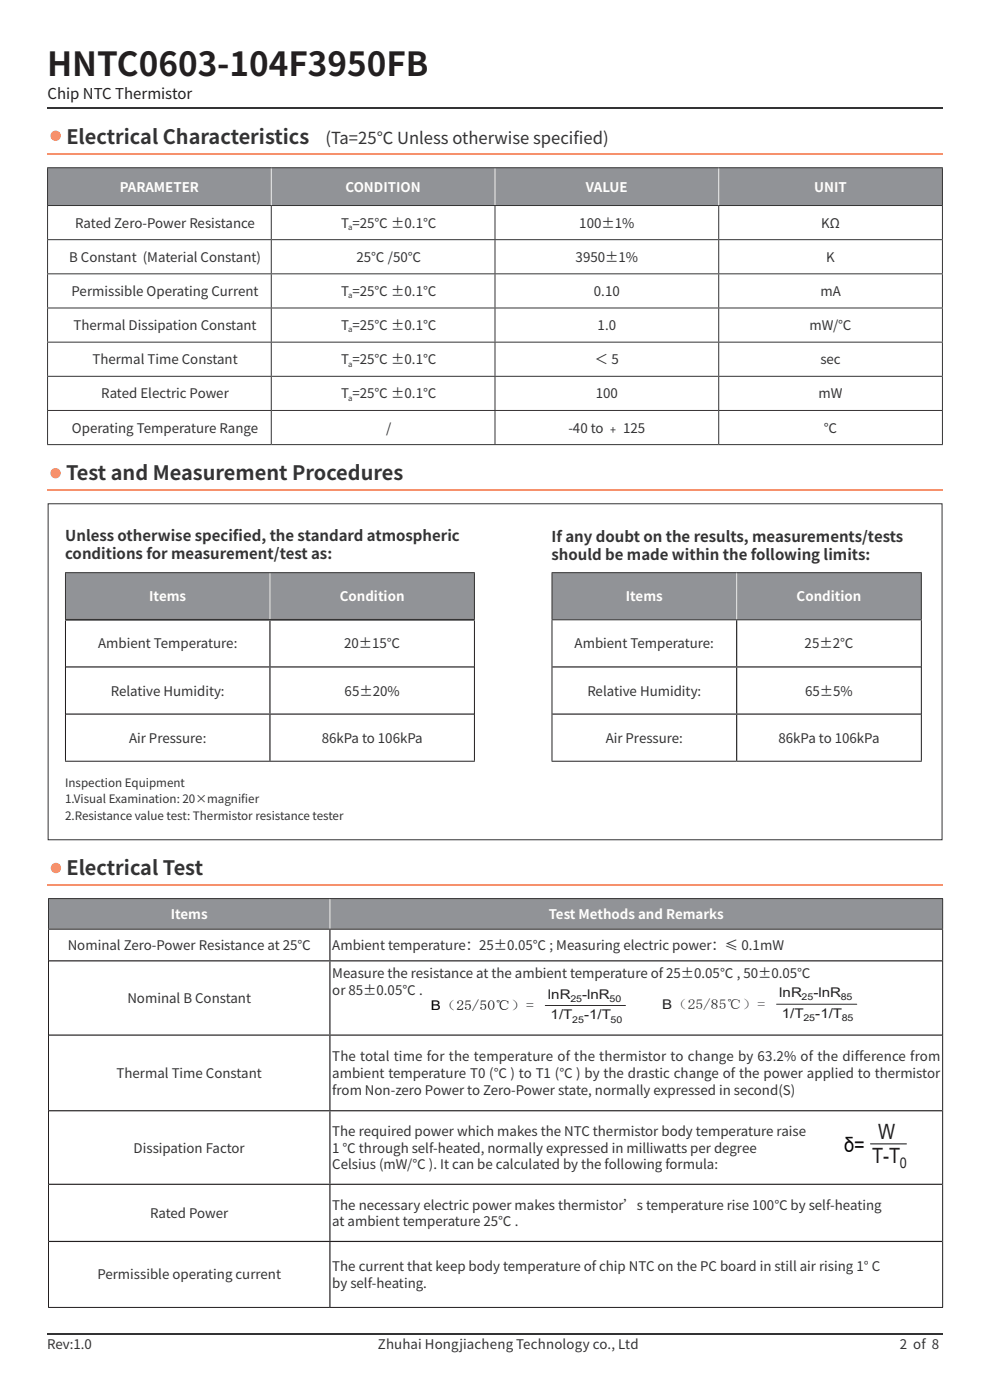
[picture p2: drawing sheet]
<svg xmlns="http://www.w3.org/2000/svg" width="210mm" height="297mm" viewBox="0 0 210 297" stroke-linecap="round" stroke-linejoin="round" font-family="sans-serif">
<defs><g id="words">
<text font-size="7.1" fill="#231f20" x="10" y="16.2">HNTC0603-104F3950FB</text>
<text font-size="4.5" x="179" y="244.5">δ=</text>
<g font-size="4.5" fill="#231f20">
<text x="186.3" y="241.7">W</text>
<text x="185" y="246.8">T-T</text>
</g>
<g font-size="4.2" fill="#333334">
<text x="14.1" y="30.6">Electrical Characteristics</text>
<text x="14" y="101.9">Test and Measurement Procedures</text>
<text x="14.1" y="185.7">Electrical Test</text>
</g>
<g font-size="3.5" fill="#333334">
<text x="69" y="30.5">(Ta=25℃ Unless otherwise specif</text>
<text x="121.7" y="30.5">ied)</text>
</g>
<text font-size="3.2" fill="#231f20" x="10.1" y="21">Chip NTC Thermistor</text>
<g font-size="3.2" fill="#333334">
<text x="13.8" y="114.8">Unless otherwise specif</text>
<text x="13.8" y="118.6">conditions for measurement/test as:</text>
<text x="49.4" y="114.8">ied, the standard atmospheric</text>
<text x="117" y="115">If any doubt on the results, measurements/tests</text>
<text x="117" y="118.8">should be made within the following limits:</text>
</g>
<text font-size="3.1" fill="#231f20" x="190.9" y="247.8">0</text>
<g font-size="2.8" fill="#fff">
<text x="25.4" y="40.7">PARAMETER</text>
<text x="73.3" y="40.7">CONDITION</text>
<text x="124.3" y="40.7">VALUE</text>
<text x="172.7" y="40.7">UNIT</text>
<text x="31.7" y="127.6">Items</text>
<text x="72.1" y="127.6">Condition</text>
<text x="132.8" y="127.6">Items</text>
<text x="169" y="127.6">Condition</text>
<text x="36.2" y="195">Items</text>
<text x="116.4" y="195">Test Methods and Remarks</text>
</g>
<g font-size="2.8" fill="#333334">
<text x="15.9" y="48.3">Rated Zero-Power Resistance</text>
<text x="72.4" y="48.3">T =25℃ ±0.1℃</text>
<text x="122.9" y="48.3">100±1%</text>
<text x="174.2" y="48.3">KΩ</text>
<text x="14.7" y="55.5">B Constant (Material Constant)</text>
<text x="75.6" y="55.5">25℃ /50℃</text>
<text x="122.1" y="55.5">3950±1%</text>
<text x="175.3" y="55.5">K</text>
<text x="15.2" y="62.8">Permissible Operating Current</text>
<text x="72.4" y="62.8">T =25℃ ±0.1℃</text>
<text x="126" y="62.8">0.10</text>
<text x="174" y="62.8">mA</text>
<text x="15.6" y="70">Thermal Dissipation Constant</text>
<text x="72.4" y="70">T =25℃ ±0.1℃</text>
<text x="126.8" y="70">1.0</text>
<text x="171.7" y="70">mW/℃</text>
<text x="19.6" y="77.3">Thermal Time Constant</text>
<text x="72.4" y="77.3">T =25℃ ±0.1℃</text>
<text x="126.2" y="77.3">＜ 5</text>
<text x="174" y="77.3">sec</text>
<text x="21.5" y="84.5">Rated Electric Power</text>
<text x="72.4" y="84.5">T =25℃ ±0.1℃</text>
<text x="126.4" y="84.5">100</text>
<text x="173.6" y="84.5">mW</text>
<text x="15.2" y="91.8">Operating Temperature Range</text>
<text x="81.9" y="91.8">/</text>
<text x="120.6" y="91.8">-40 to ﹢ 125</text>
<text x="174.8" y="91.8">℃</text>
<text x="20.8" y="137.6">Ambient Temperature:</text>
<text x="73" y="137.6">20±15℃</text>
<text x="121.9" y="137.6">Ambient Temperature:</text>
<text x="170.7" y="137.6">25±2℃</text>
<text x="23.5" y="147.6">Relative Humidity:</text>
<text x="73.1" y="147.6">65±20%</text>
<text x="124.6" y="147.6">Relative Humidity:</text>
<text x="170.8" y="147.6">65±5%</text>
<text x="27.4" y="157.6">Air Pressure:</text>
<text x="68.2" y="157.6">86kPa to 106kPa</text>
<text x="128.5" y="157.6">Air Pressure:</text>
<text x="165.1" y="157.6">86kPa to 106kPa</text>
<text x="14.4" y="201.6">Nominal Zero-Power Resistance at 25℃</text>
<text x="70.5" y="201.6">Ambient temperature：25±0.05℃ ; Measuring electric power：≤ 0.1mW</text>
<text x="70.5" y="207.5">Measure the resistance at the ambient temperature of 25±0.05℃ , 50±0.05℃</text>
<text x="27" y="212.8">Nominal B Constant</text>
<text x="70.5" y="211">or 85±0.05℃ .</text>
<text x="70.5" y="225.2">The total time for the temperature of the thermistor to change by 63.2% of the difference from</text>
<text x="24.7" y="228.7">Thermal Time Constant</text>
<text x="70.5" y="228.7">ambient temperature T0 (℃ ) to T1 (℃ ) by the drastic change of the power applied to thermistor</text>
<text x="70.5" y="232.2">from Non-zero Power to Zero-Power state, normally expressed in second(S)</text>
<text x="28.4" y="244.5">Dissipation Factor</text>
<text x="70.5" y="241">The required power which makes the NTC thermistor body temperature raise</text>
<text x="70.5" y="244.5">1 ℃ through self-heated, normally expressed in milliwatts per degree</text>
<text x="70.5" y="248">Celsius (mW/℃ ). It can be calculated by the following formula:</text>
<text x="70.5" y="256.6">The necessary electric power makes thermistor’s temperature rise 100℃ by self-heating</text>
<text x="31.8" y="258.4">Rated Power</text>
<text x="70.5" y="260.1">at ambient temperature 25℃ .</text>
<text x="70.5" y="269.7">The current that keep body temperature of chip NTC on the PC board in still air rising 1° C</text>
<text x="20.7" y="271.4">Permissible operating current</text>
<text x="70.5" y="273.2">by self-heating.</text>
<text x="10" y="286.1">Rev:1.0</text>
<text x="80.2" y="286.2">Zhuhai Hongjiacheng Technology co., Ltd</text>
<text x="190.9" y="286.2">2 of 8</text>
</g>
<text font-size="2.8" x="91.4" y="214.3">B（25/50℃）=</text>
<g font-size="2.8" fill="#231f20">
<text x="116.2" y="211.8">lnR</text>
<text x="123.5" y="211.8">-lnR</text>
<text x="140.5" y="214">B（25/85℃）=</text>
<text x="165.3" y="211.5">lnR</text>
<text x="165.9" y="216">1/T</text>
<text x="172.5" y="211.5">-lnR</text>
<text x="172.9" y="216">-1/T</text>
<text x="116.8" y="216.3">1/T</text>
<text x="123.9" y="216.3">-1/T</text>
</g>
<g font-size="2.5" fill="#333334">
<text x="13.8" y="166.9">Inspection Equipment</text>
<text x="13.8" y="170.4">1.Visual Examination: 20×magnif</text>
<text x="13.8" y="173.9">2.Resistance value test: Thermistor resistance tester</text>
<text x="51.2" y="170.4">ier</text>
</g>
<g font-size="2" fill="#231f20">
<text x="121" y="212.5">25</text>
<text x="129.3" y="212.5">50</text>
<text x="170" y="212.2">25</text>
<text x="178.3" y="212.2">85</text>
<text x="121.4" y="216.9">25</text>
<text x="129.5" y="216.9">50</text>
<text x="170.4" y="216.7">25</text>
<text x="178.6" y="216.7">85</text>
</g>
<g font-size="1.6" fill="#333334">
<text x="73.8" y="48.8">a</text>
<text x="73.8" y="63.3">a</text>
<text x="73.8" y="70.5">a</text>
<text x="73.8" y="77.8">a</text>
<text x="73.8" y="85">a</text>
</g>
</g></defs>
<path d="M10 23h190" fill="none" stroke="#333334" stroke-width=".4"/>
<path d="M10 283.1h190" fill="none" stroke="#333334" stroke-width=".3"/>
<path d="M10 32.7h190" fill="none" stroke="#f6916c" stroke-width=".25"/>
<circle cx="11.8" cy="28.8" r="1.1" fill="#f6916c"/>
<path d="M10.1 35.6h47.4v8h-47.4zM57.5 35.6h47.5v8h-47.5zM105 35.6h47.5v8h-47.5zM152.5 35.6h47.4v8h-47.4z" fill="#919397"/>
<path d="M10.1 43.6h47.4v7.2h-47.4zM57.5 43.6h47.5v7.2h-47.5zM105 43.6h47.5v7.2h-47.5zM152.5 43.6h47.4v7.2h-47.4zM10.1 50.8h47.4v7.3h-47.4zM57.5 50.8h47.5v7.3h-47.5zM105 50.8h47.5v7.3h-47.5zM152.5 50.8h47.4v7.3h-47.4zM10.1 58.1h47.4v7.2h-47.4zM57.5 58.1h47.5v7.2h-47.5zM105 58.1h47.5v7.2h-47.5zM152.5 58.1h47.4v7.2h-47.4zM10.1 65.3h47.4v7.3h-47.4zM57.5 65.3h47.5v7.3h-47.5zM105 65.3h47.5v7.3h-47.5zM152.5 65.3h47.4v7.3h-47.4zM10.1 72.6h47.4v7.2h-47.4zM57.5 72.6h47.5v7.2h-47.5zM105 72.6h47.5v7.2h-47.5zM152.5 72.6h47.4v7.2h-47.4zM10.1 79.8h47.4v7.3h-47.4zM57.5 79.8h47.5v7.3h-47.5zM105 79.8h47.5v7.3h-47.5zM152.5 79.8h47.4v7.3h-47.4zM10.1 87.1h47.4v7.2h-47.4zM57.5 87.1h47.5v7.2h-47.5zM105 87.1h47.5v7.2h-47.5zM152.5 87.1h47.4v7.2h-47.4z" fill="#fff"/>
<g fill="none" stroke="#333334" stroke-width=".21">
<path d="M10 35.6h190M10.1 35.7v7.8M199.9 35.7v7.8M10 50.8h190M10 58.1h190M10 43.6h190M10.1 43.7v7.1M10.1 50.9v7.1M10.1 58.2v7.1M57.5 43.7v7.1M57.5 50.9v7.1M57.5 58.2v7.1"/>
<path d="M105 43.7v7.1M105 50.9v7.1M105 58.2v7.1M152.5 43.7v7.1M152.5 50.9v7.1M152.5 58.2v7.1M199.9 43.7v7.1M199.9 50.9v7.1M199.9 58.2v7.1M10 65.3h190M10 72.6h190M10 79.8h190"/>
<path d="M10.1 65.4v7.1M10.1 72.7v7M10.1 79.9v7.1M57.5 65.4v7.1M57.5 72.7v7M57.5 79.9v7.1M105 65.4v7.1M105 72.7v7M105 79.9v7.1M152.5 65.4v7.1M152.5 72.7v7M152.5 79.9v7.1"/>
<path d="M199.9 65.4v7.1M199.9 72.7v7M199.9 79.9v7.1M10 87.1h190M10 94.3h190M10.1 87.2v7M57.5 87.2v7M105 87.2v7M152.5 87.2v7M199.9 87.2v7"/>
</g>
<path d="M57.5 35.7v7.8M105 35.7v7.8M152.5 35.7v7.8" fill="none" stroke="#dfeff9" stroke-width=".21"/>
<path d="M10 104h189.9" fill="none" stroke="#f6916c" stroke-width=".25"/>
<circle cx="11.8" cy="100.4" r="1.1" fill="#f6916c"/>
<path d="M10.3 190.6h59.7v6.5h-59.7zM70 190.6h130v6.5h-130z" fill="#919397"/>
<path d="M70 197.2v6.5M10.4 203.8h189.5M10.4 219.6h189.5M70 204v15.5M70 219.7v15.8M10.4 235.6h189.5M70 235.8v15.3M10.4 251.2h189.5M70 251.4v11.8M10.4 263.4h189.5M70 263.5v13.8" fill="none" stroke="#231f20" stroke-width=".25"/>
<path d="M70 190.7v6.3" fill="none" stroke="#dfeff9" stroke-width=".21"/>
<path d="M10.2 190.6h189.8M10.2 197.1h189.8M10.3 190.7v6.3M200 190.7v6.3" fill="none" stroke="#333334" stroke-width=".21"/>
<path d="M10.3 197.2v80.1M200 197.2v80.1M115.7 213.3h17M164.7 213h17M184.6 242.7h7.7M10.2 277.4h189.8" fill="none" stroke="#231f20" stroke-width=".21"/>
<path d="M13.9 121.5h43.4v10h-43.4zM57.3 121.5h43.3v10h-43.3z" fill="#919397"/>
<path d="M57.3 131.7v9.7M14 141.5h86.6M14 151.5h86.6M57.3 141.6v9.8M57.3 151.6v9.8" fill="none" stroke="#231f20" stroke-width=".25"/>
<path d="M57.3 121.6v9.7" fill="none" stroke="#dfeff9" stroke-width=".21"/>
<path d="M13.8 131.5h86.9" fill="none" stroke="#333334" stroke-width=".35"/>
<path d="M13.8 121.5h86.9M13.9 121.6v9.7M100.6 121.6v9.7" fill="none" stroke="#333334" stroke-width=".21"/>
<path d="M13.9 131.7v29.7M100.6 131.7v29.7M13.8 161.5h86.9" fill="none" stroke="#231f20" stroke-width=".21"/>
<path d="M117.1 121.5h39.2v10h-39.2zM156.3 121.5h39.1v10h-39.1z" fill="#919397"/>
<path d="M156.3 131.6v9.8M117.2 141.5h78.1M117.2 151.5h78.1M156.3 141.6v9.8M156.3 151.6v9.8" fill="none" stroke="#231f20" stroke-width=".25"/>
<path d="M156.3 121.6v9.8" fill="none" stroke="#dfeff9" stroke-width=".21"/>
<path d="M10.2 106.9h189.6v71.3h-189.6zM117 131.5h78.5M117 121.5h78.5M117.1 121.6v9.8M195.4 121.6v9.8" fill="none" stroke="#333334" stroke-width=".21"/>
<path d="M117.1 131.6v29.8M195.4 131.6v29.8M117 161.5h78.5" fill="none" stroke="#231f20" stroke-width=".21"/>
<path d="M10.1 187.7h189.9" fill="none" stroke="#f6916c" stroke-width=".25"/>
<circle cx="11.9" cy="184.1" r="1.1" fill="#f6916c"/>
<use href="#words"/>
</svg>
